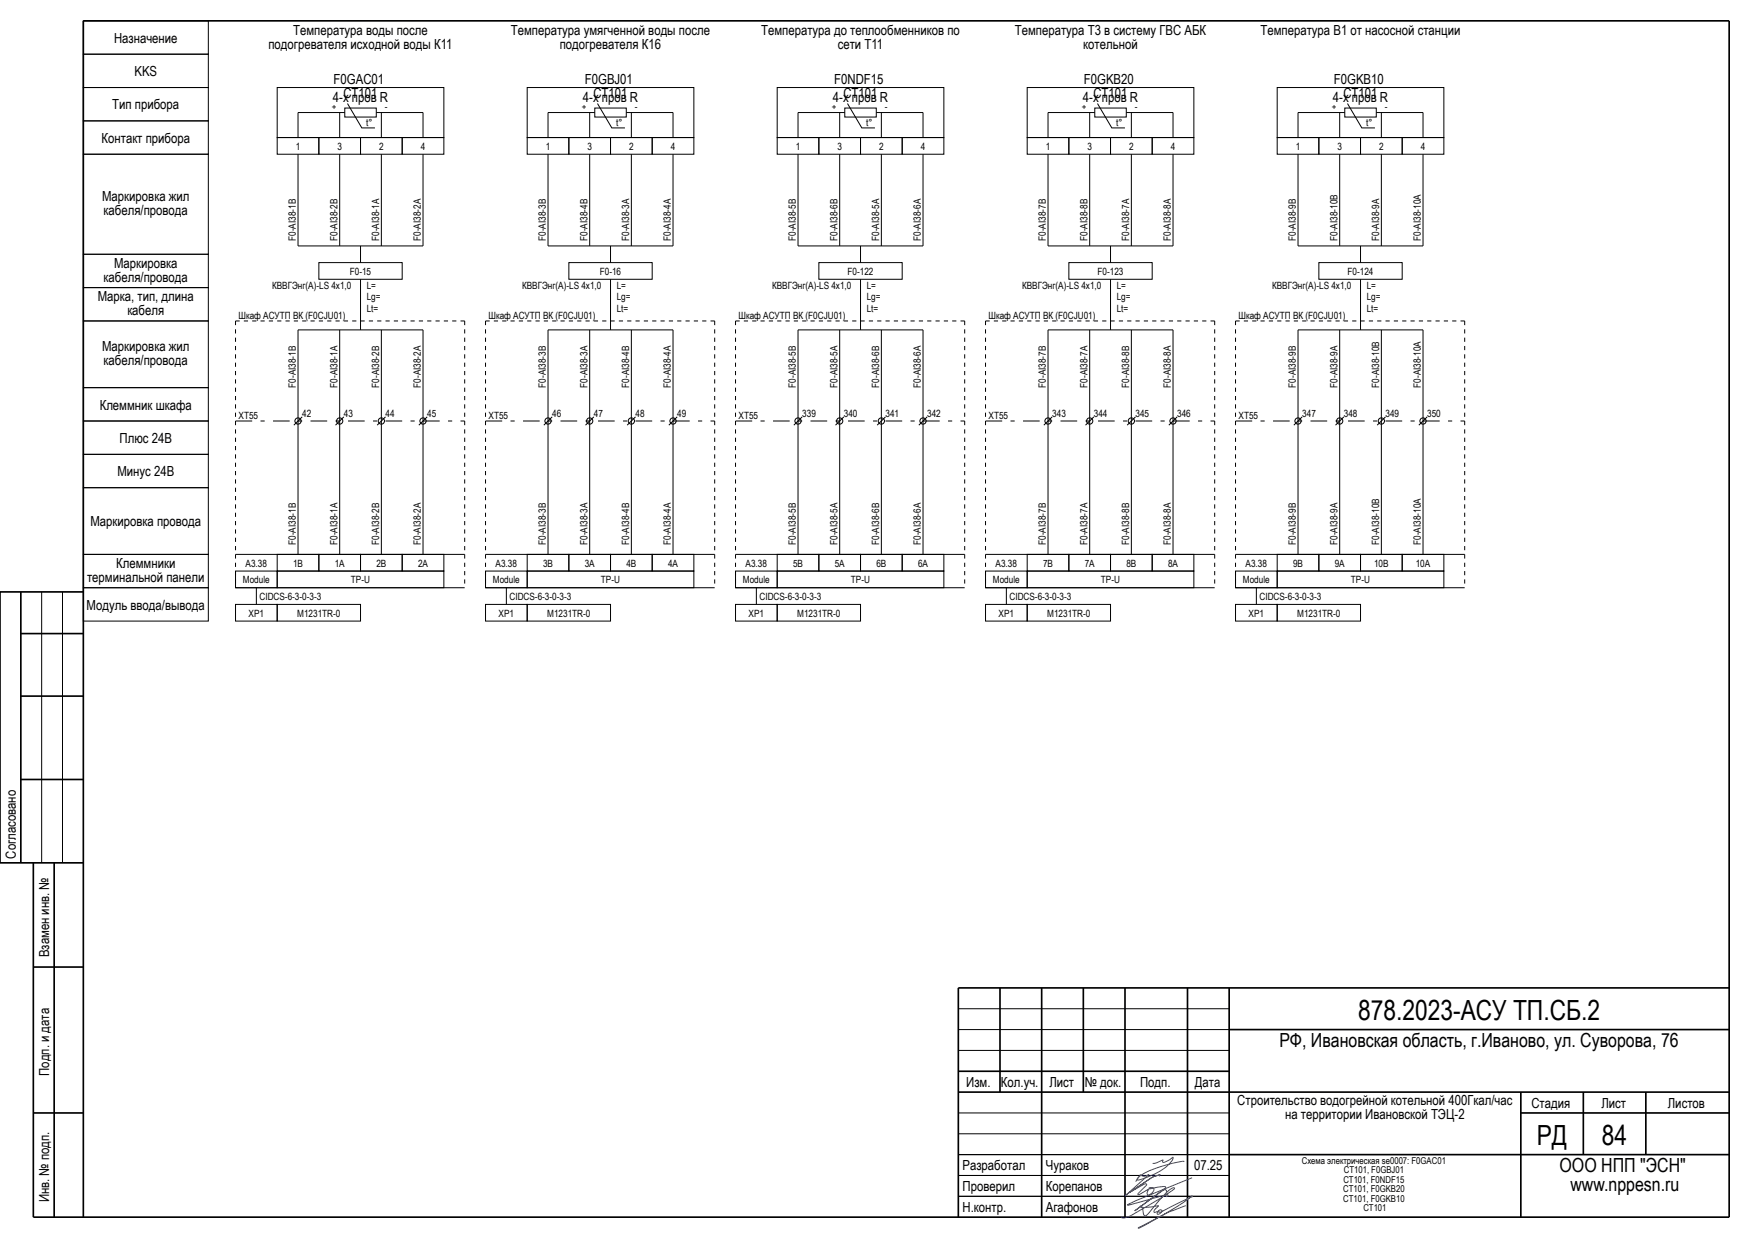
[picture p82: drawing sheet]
<svg xmlns="http://www.w3.org/2000/svg" width="420mm" height="297mm" viewBox="0 0 420 297" stroke-linecap="round" stroke-linejoin="round" font-family="sans-serif">
<defs><g id="words">
<g font-size="6.7">
<text x="325.9" y="244.6">878.2023-АСУ ТП.СБ.2</text>
<text x="368.8" y="274.7">РД</text>
<text x="384.5" y="274.6">84</text>
</g>
<g font-size="4.7">
<text x="307" y="251.1">РФ, Ивановская область, г.Иваново, ул. Суворова, 76</text>
<text x="374.3" y="281.1">ООО НПП &quot;ЭСН&quot;</text>
<text x="376.9" y="285.8">www.nppesn.ru</text>
</g>
<g font-size="3.3">
<text x="27.4" y="10.3">Назначение</text>
<text x="64.4" y="11.7">подогревателя исходной воды К11</text>
<text x="70.3" y="8.4">Температура воды после</text>
<text x="122.6" y="8.4">Температура умягченной воды после</text>
<text x="134.3" y="11.7">подогревателя К16</text>
<text x="182.7" y="8.4">Температура до теплообменников по</text>
<text x="201.1" y="11.7">сети Т11</text>
<text x="243.5" y="8.4">Температура Т3 в систему ГВС АБК</text>
<text x="260" y="11.7">котельной</text>
<text x="302.5" y="8.4">Температура В1 от насосной станции</text>
<text x="32.3" y="18.3">KKS</text>
<text x="80.1" y="20.2">F0GAC01</text>
<text x="82.4" y="23.6">CT101</text>
<text x="140.4" y="20.2">F0GBJ01</text>
<text x="142.4" y="23.6">CT101</text>
<text x="200.2" y="20.2">F0NDF15</text>
<text x="202.4" y="23.6">СТ101</text>
<text x="260.1" y="20.2">F0GKB20</text>
<text x="262.4" y="23.6">СТ101</text>
<text x="320.1" y="20.2">F0GKB10</text>
<text x="322.4" y="23.6">СТ101</text>
<text x="27" y="26.2">Тип прибора</text>
<text x="79.9" y="24.4">4-x пров R</text>
<text x="139.9" y="24.4">4-x пров R</text>
<text x="199.9" y="24.4">4-x пров R</text>
<text x="259.9" y="24.4">4-x пров R</text>
<text x="319.9" y="24.4">4-x пров R</text>
<text x="24.4" y="34.2">Контакт прибора</text>
<text x="24.5" y="48.2">Маркировка жил</text>
<text x="24.9" y="51.6">кабеля/провода</text>
<text x="27.4" y="64.2">Маркировка</text>
<text x="24.9" y="67.6">кабеля/провода</text>
<text x="23.5" y="72.2">Марка, тип, длина</text>
<text x="30.6" y="75.6">кабеля</text>
<text x="24.5" y="84.2">Маркировка жил</text>
<text x="24.9" y="87.6">кабеля/провода</text>
<text x="23.9" y="98.3">Клеммник шкафа</text>
<text x="28.7" y="106.3">Плюс 24В</text>
<text x="28.2" y="114.3">Минус 24В</text>
<text x="21.7" y="126.3">Маркировка провода</text>
<text x="27.9" y="136.2">Клеммники</text>
<text x="20.9" y="139.6">терминальной панели</text>
<text x="20.8" y="146.3">Модуль ввода/вывода</text>
<text x="3.8" y="206" transform="rotate(-90 3.8 206)">Согласовано</text>
<text x="11.8" y="229.7" transform="rotate(-90 11.8 229.7)">Взамен инв. №</text>
<text x="11.8" y="258.1" transform="rotate(-90 11.8 258.1)">Подп. и дата</text>
<text x="231.9" y="260.8">Изм.</text>
<text x="240.2" y="260.8">Кол.уч.</text>
<text x="251.8" y="260.8">Лист</text>
<text x="260.4" y="260.8">№ док.</text>
<text x="273.6" y="260.8">Подп.</text>
<text x="286.8" y="260.8">Дата</text>
<text x="296.9" y="265.1">Строительство водогрейной котельной 400Гкал/час</text>
<text x="308.4" y="268.4">на территории Ивановской ТЭЦ-2</text>
<text x="367.5" y="265.8">Стадия</text>
<text x="384.3" y="265.8">Лист</text>
<text x="400.3" y="265.8">Листов</text>
<text x="231" y="280.7">Разработал</text>
<text x="251" y="280.8">Чураков</text>
<text x="286.6" y="280.8">07.25</text>
<text x="231" y="285.8">Проверил</text>
<text x="251" y="285.8">Корепанов</text>
<text x="11.8" y="288.5" transform="rotate(-90 11.8 288.5)">Инв. № подп.</text>
<text x="231" y="290.8">Н.контр.</text>
<text x="251" y="290.8">Агафонов</text>
</g>
<g font-size="2.4">
<text x="79.7" y="26.4">+</text>
<text x="92.3" y="26.4">-</text>
<text x="139.7" y="26.4">+</text>
<text x="152.3" y="26.4">-</text>
<text x="199.7" y="26.4">+</text>
<text x="212.3" y="26.4">-</text>
<text x="259.7" y="26.4">+</text>
<text x="272.3" y="26.4">-</text>
<text x="319.7" y="26.4">+</text>
<text x="332.3" y="26.4">-</text>
<text x="71" y="35.9">1</text>
<text x="81" y="35.9">3</text>
<text x="87.9" y="30.3">t°</text>
<text x="91" y="35.9">2</text>
<text x="101" y="35.9">4</text>
<text x="131" y="35.9">1</text>
<text x="141" y="35.9">3</text>
<text x="147.9" y="30.3">t°</text>
<text x="151" y="35.9">2</text>
<text x="161" y="35.9">4</text>
<text x="191" y="35.9">1</text>
<text x="201" y="35.9">3</text>
<text x="207.9" y="30.3">t°</text>
<text x="211" y="35.9">2</text>
<text x="221" y="35.9">4</text>
<text x="251" y="35.9">1</text>
<text x="261" y="35.9">3</text>
<text x="267.9" y="30.3">t°</text>
<text x="271" y="35.9">2</text>
<text x="281" y="35.9">4</text>
<text x="311" y="35.9">1</text>
<text x="321" y="35.9">3</text>
<text x="327.9" y="30.3">t°</text>
<text x="331" y="35.9">2</text>
<text x="341" y="35.9">4</text>
<text x="71" y="57.8" transform="rotate(-90 71 57.8)">F0-AI38-1B</text>
<text x="81" y="57.8" transform="rotate(-90 81 57.8)">F0-AI38-2B</text>
<text x="91" y="57.8" transform="rotate(-90 91 57.8)">F0-AI38-1A</text>
<text x="101" y="57.8" transform="rotate(-90 101 57.8)">F0-AI38-2A</text>
<text x="131" y="57.8" transform="rotate(-90 131 57.8)">F0-AI38-3B</text>
<text x="141" y="57.8" transform="rotate(-90 141 57.8)">F0-AI38-4B</text>
<text x="151" y="57.8" transform="rotate(-90 151 57.8)">F0-AI38-3A</text>
<text x="161" y="57.8" transform="rotate(-90 161 57.8)">F0-AI38-4A</text>
<text x="191" y="57.8" transform="rotate(-90 191 57.8)">F0-AI38-5B</text>
<text x="201" y="57.8" transform="rotate(-90 201 57.8)">F0-AI38-6B</text>
<text x="211" y="57.8" transform="rotate(-90 211 57.8)">F0-AI38-5A</text>
<text x="221" y="57.8" transform="rotate(-90 221 57.8)">F0-AI38-6A</text>
<text x="251" y="57.8" transform="rotate(-90 251 57.8)">F0-AI38-7B</text>
<text x="261" y="57.8" transform="rotate(-90 261 57.8)">F0-AI38-8B</text>
<text x="271" y="57.8" transform="rotate(-90 271 57.8)">F0-AI38-7A</text>
<text x="281" y="57.8" transform="rotate(-90 281 57.8)">F0-AI38-8A</text>
<text x="311" y="57.8" transform="rotate(-90 311 57.8)">F0-AI38-9B</text>
<text x="321" y="57.8" transform="rotate(-90 321 57.8)">F0-AI38-10B</text>
<text x="331" y="57.8" transform="rotate(-90 331 57.8)">F0-AI38-9A</text>
<text x="341" y="57.8" transform="rotate(-90 341 57.8)">F0-AI38-10A</text>
<text x="84" y="65.9">F0-15</text>
<text x="144" y="65.9">F0-16</text>
<text x="203.4" y="65.9">F0-122</text>
<text x="263.4" y="65.9">F0-123</text>
<text x="323.4" y="65.9">F0-124</text>
<text x="65.3" y="69.4">КВВГЭнг(А)-LS 4х1,0</text>
<text x="88" y="69.4">L=</text>
<text x="88" y="71.9">Lg=</text>
<text x="125.3" y="69.4">КВВГЭнг(А)-LS 4х1,0</text>
<text x="148" y="69.4">L=</text>
<text x="148" y="71.9">Lg=</text>
<text x="185.3" y="69.4">КВВГЭнг(А)-LS 4х1,0</text>
<text x="208" y="69.4">L=</text>
<text x="208" y="71.9">Lg=</text>
<text x="245.3" y="69.4">КВВГЭнг(А)-LS 4х1,0</text>
<text x="268" y="69.4">L=</text>
<text x="268" y="71.9">Lg=</text>
<text x="305.3" y="69.4">КВВГЭнг(А)-LS 4х1,0</text>
<text x="328" y="69.4">L=</text>
<text x="328" y="71.9">Lg=</text>
<text x="57.3" y="76.4">Шкаф АСУТП ВК (F0CJU01)</text>
<text x="88" y="74.9">Lt=</text>
<text x="117.3" y="76.4">Шкаф АСУТП ВК (F0CJU01)</text>
<text x="148" y="74.9">Lt=</text>
<text x="177.3" y="76.4">Шкаф АСУТП ВК (F0CJU01)</text>
<text x="208" y="74.9">Lt=</text>
<text x="237.3" y="76.4">Шкаф АСУТП ВК (F0CJU01)</text>
<text x="268" y="74.9">Lt=</text>
<text x="297.3" y="76.4">Шкаф АСУТП ВК (F0CJU01)</text>
<text x="328" y="74.9">Lt=</text>
<text x="71" y="93" transform="rotate(-90 71 93)">F0-AI38-1B</text>
<text x="81" y="93" transform="rotate(-90 81 93)">F0-AI38-1A</text>
<text x="91" y="93" transform="rotate(-90 91 93)">F0-AI38-2B</text>
<text x="101" y="93" transform="rotate(-90 101 93)">F0-AI38-2A</text>
<text x="131" y="93" transform="rotate(-90 131 93)">F0-AI38-3B</text>
<text x="141" y="93" transform="rotate(-90 141 93)">F0-AI38-3A</text>
<text x="151" y="93" transform="rotate(-90 151 93)">F0-AI38-4B</text>
<text x="161" y="93" transform="rotate(-90 161 93)">F0-AI38-4A</text>
<text x="191" y="93" transform="rotate(-90 191 93)">F0-AI38-5B</text>
<text x="201" y="93" transform="rotate(-90 201 93)">F0-AI38-5A</text>
<text x="211" y="93" transform="rotate(-90 211 93)">F0-AI38-6B</text>
<text x="221" y="93" transform="rotate(-90 221 93)">F0-AI38-6A</text>
<text x="251" y="93" transform="rotate(-90 251 93)">F0-AI38-7B</text>
<text x="261" y="93" transform="rotate(-90 261 93)">F0-AI38-7A</text>
<text x="271" y="93" transform="rotate(-90 271 93)">F0-AI38-8B</text>
<text x="281" y="93" transform="rotate(-90 281 93)">F0-AI38-8A</text>
<text x="311" y="93" transform="rotate(-90 311 93)">F0-AI38-9B</text>
<text x="321" y="93" transform="rotate(-90 321 93)">F0-AI38-9A</text>
<text x="331" y="93" transform="rotate(-90 331 93)">F0-AI38-10B</text>
<text x="341" y="93" transform="rotate(-90 341 93)">F0-AI38-10A</text>
<text x="57.3" y="100.5">XT55</text>
<text x="72.6" y="99.9">42</text>
<text x="82.5" y="100">43</text>
<text x="92.5" y="100">44</text>
<text x="102.5" y="100">45</text>
<text x="117.3" y="100.5">XT55</text>
<text x="132.6" y="99.9">46</text>
<text x="142.5" y="100">47</text>
<text x="152.5" y="100">48</text>
<text x="162.5" y="100">49</text>
<text x="177.3" y="100.5">XT55</text>
<text x="192.6" y="99.9">339</text>
<text x="202.5" y="100">340</text>
<text x="212.5" y="100">341</text>
<text x="222.5" y="100">342</text>
<text x="237.3" y="100.5">XT55</text>
<text x="252.6" y="99.9">343</text>
<text x="262.5" y="100">344</text>
<text x="272.5" y="100">345</text>
<text x="282.5" y="100">346</text>
<text x="297.3" y="100.5">XT55</text>
<text x="312.6" y="99.9">347</text>
<text x="322.5" y="100">348</text>
<text x="332.5" y="100">349</text>
<text x="342.5" y="100">350</text>
<text x="71" y="130.7" transform="rotate(-90 71 130.7)">F0-AI38-1B</text>
<text x="81" y="130.7" transform="rotate(-90 81 130.7)">F0-AI38-1A</text>
<text x="91" y="130.7" transform="rotate(-90 91 130.7)">F0-AI38-2B</text>
<text x="101" y="130.7" transform="rotate(-90 101 130.7)">F0-AI38-2A</text>
<text x="131" y="130.7" transform="rotate(-90 131 130.7)">F0-AI38-3B</text>
<text x="141" y="130.7" transform="rotate(-90 141 130.7)">F0-AI38-3A</text>
<text x="151" y="130.7" transform="rotate(-90 151 130.7)">F0-AI38-4B</text>
<text x="161" y="130.7" transform="rotate(-90 161 130.7)">F0-AI38-4A</text>
<text x="191" y="130.7" transform="rotate(-90 191 130.7)">F0-AI38-5B</text>
<text x="201" y="130.7" transform="rotate(-90 201 130.7)">F0-AI38-5A</text>
<text x="211" y="130.7" transform="rotate(-90 211 130.7)">F0-AI38-6B</text>
<text x="221" y="130.7" transform="rotate(-90 221 130.7)">F0-AI38-6A</text>
<text x="251" y="130.7" transform="rotate(-90 251 130.7)">F0-AI38-7B</text>
<text x="261" y="130.7" transform="rotate(-90 261 130.7)">F0-AI38-7A</text>
<text x="271" y="130.7" transform="rotate(-90 271 130.7)">F0-AI38-8B</text>
<text x="281" y="130.7" transform="rotate(-90 281 130.7)">F0-AI38-8A</text>
<text x="311" y="130.7" transform="rotate(-90 311 130.7)">F0-AI38-9B</text>
<text x="321" y="130.7" transform="rotate(-90 321 130.7)">F0-AI38-9A</text>
<text x="331" y="130.7" transform="rotate(-90 331 130.7)">F0-AI38-10B</text>
<text x="341" y="130.7" transform="rotate(-90 341 130.7)">F0-AI38-10A</text>
<text x="59" y="135.9">A3.38</text>
<text x="70.3" y="135.9">1B</text>
<text x="80.3" y="135.9">1A</text>
<text x="90.3" y="135.9">2B</text>
<text x="100.3" y="135.9">2A</text>
<text x="119" y="135.9">A3.38</text>
<text x="130.3" y="135.9">3B</text>
<text x="140.3" y="135.9">3A</text>
<text x="150.3" y="135.9">4B</text>
<text x="160.3" y="135.9">4A</text>
<text x="179" y="135.9">A3.38</text>
<text x="190.3" y="135.9">5B</text>
<text x="200.3" y="135.9">5A</text>
<text x="210.3" y="135.9">6B</text>
<text x="220.3" y="135.9">6A</text>
<text x="239" y="135.9">A3.38</text>
<text x="250.3" y="135.9">7B</text>
<text x="260.3" y="135.9">7A</text>
<text x="270.3" y="135.9">8B</text>
<text x="280.3" y="135.9">8A</text>
<text x="299" y="135.9">A3.38</text>
<text x="310.3" y="135.9">9B</text>
<text x="320.3" y="135.9">9A</text>
<text x="329.8" y="135.9">10B</text>
<text x="339.8" y="135.9">10A</text>
<text x="58.3" y="139.9">Module</text>
<text x="62.3" y="143.9">CIDCS-6-3-0-3-3</text>
<text x="84.2" y="139.9">TP-U</text>
<text x="118.3" y="139.9">Module</text>
<text x="122.3" y="143.9">CIDCS-6-3-0-3-3</text>
<text x="144.2" y="139.9">TP-U</text>
<text x="178.3" y="139.9">Module</text>
<text x="182.3" y="143.9">CIDCS-6-3-0-3-3</text>
<text x="204.2" y="139.9">TP-U</text>
<text x="238.3" y="139.9">Module</text>
<text x="242.3" y="143.9">CIDCS-6-3-0-3-3</text>
<text x="264.2" y="139.9">TP-U</text>
<text x="298.3" y="139.9">Module</text>
<text x="302.3" y="143.9">CIDCS-6-3-0-3-3</text>
<text x="324.2" y="139.9">TP-U</text>
<text x="59.7" y="147.9">XP1</text>
<text x="71.3" y="147.9">M1231TR-0</text>
<text x="119.7" y="147.9">XP1</text>
<text x="131.3" y="147.9">M1231TR-0</text>
<text x="179.7" y="147.9">XP1</text>
<text x="191.3" y="147.9">M1231TR-0</text>
<text x="239.7" y="147.9">XP1</text>
<text x="251.3" y="147.9">M1231TR-0</text>
<text x="299.7" y="147.9">XP1</text>
<text x="311.3" y="147.9">M1231TR-0</text>
</g>
<g font-size="2.3">
<text x="312.4" y="279.3">Схема электрическая se0007: F0GAC01</text>
<text x="322.5" y="281.5">CT101, F0GBJ01</text>
<text x="322.4" y="286.1">СТ101, F0GKB20</text>
<text x="322.4" y="283.8">CT101, F0NDF15</text>
<text x="322.4" y="288.3">СТ101, F0GKB10</text>
<text x="327.2" y="290.6">СТ101</text>
</g>
</g></defs>
<g fill="#000" stroke="#000" stroke-width=".24">
<path d="M71.5 27v6zM71.5 27h11.2zM81.5 27v6zM90.3 27h11.2zM91.5 27v6zM101.5 27v6zM131.5 27v6zM131.5 27h11.2zM141.5 27v6zM150.3 27h11.2zM151.5 27v6zM161.5 27v6z"/>
<path d="M191.5 27v6zM191.5 27h11.2zM201.5 27v6zM210.3 27h11.2zM211.5 27v6zM221.5 27v6zM251.5 27v6zM251.5 27h11.2zM261.5 27v6zM270.3 27h11.2zM271.5 27v6zM281.5 27v6z"/>
<path d="M311.5 27v6zM311.5 27h11.2zM321.5 27v6zM330.3 27h11.2zM331.5 27v6zM341.5 27v6zM71.5 37v22zM71.5 59h30zM81.5 37v22zM91.5 37v22zM101.5 37v22zM131.5 37v22z"/>
<path d="M131.5 59h30zM141.5 37v22zM151.5 37v22zM161.5 37v22zM191.5 37v22zM191.5 59h30zM201.5 37v22zM211.5 37v22zM221.5 37v22zM251.5 37v22zM251.5 59h30zM261.5 37v22z"/>
<path d="M271.5 37v22zM281.5 37v22zM311.5 37v22zM311.5 59h30zM321.5 37v22zM331.5 37v22zM341.5 37v22zM71.5 79.1v21.9zM71.5 79.1h30zM81.5 79.1v21.9zM86.5 59v4zM86.5 67v12.1z"/>
<path d="M91.5 79.1v21.9zM101.5 79.1v21.9zM131.5 79.1v21.9zM131.5 79.1h30zM141.5 79.1v21.9zM146.5 59v4zM146.5 67v12.1zM151.5 79.1v21.9zM161.5 79.1v21.9zM191.5 79.1v21.9zM191.5 79.1h30zM201.5 79.1v21.9z"/>
<path d="M206.5 59v4zM206.5 67v12.1zM211.5 79.1v21.9zM221.5 79.1v21.9zM251.5 79.1v21.9zM251.5 79.1h30zM261.5 79.1v21.9zM266.5 59v4zM266.5 67v12.1zM271.5 79.1v21.9zM281.5 79.1v21.9zM311.5 79.1v21.9z"/>
<path d="M311.5 79.1h30zM321.5 79.1v21.9zM326.5 59v4zM326.5 67v12.1zM331.5 79.1v21.9zM341.5 79.1v21.9zM70.5 102l2-2zM71.5 101v32zM80.5 102l2-2zM81.5 101v32zM90.5 102l2-2zM91.5 101v32z"/>
<path d="M100.5 102l2-2zM101.5 101v32zM130.5 102l2-2zM131.5 101v32zM140.5 102l2-2zM141.5 101v32zM150.5 102l2-2zM151.5 101v32zM160.5 102l2-2zM161.5 101v32zM190.5 102l2-2zM191.5 101v32z"/>
<path d="M200.5 102l2-2zM201.5 101v32zM210.5 102l2-2zM211.5 101v32zM220.5 102l2-2zM221.5 101v32zM250.5 102l2-2zM251.5 101v32zM260.5 102l2-2zM261.5 101v32zM270.5 102l2-2zM271.5 101v32z"/>
<path d="M280.5 102l2-2zM281.5 101v32zM310.5 102l2-2zM311.5 101v32zM320.5 102l2-2zM321.5 101v32zM330.5 102l2-2zM331.5 101v32zM340.5 102l2-2zM341.5 101v32zM56.5 133h55zM116.5 133h55z"/>
<path d="M176.5 133h55zM236.5 133h55zM296.5 133h55zM56.5 141h55zM61.5 141v4zM116.5 141h55zM121.5 141v4zM176.5 141h55zM181.5 141v4zM236.5 141h55zM241.5 141v4zM296.5 141h55z"/>
<path d="M301.5 141v4zM10 142v65zM15 142v65zM230 252h65zM230 247h65zM230 242h65zM230 277h65zM230 272h65zM230 267h65zM230 287h65zM230 282h65z"/>
</g>
<g fill="#000" stroke="#000" stroke-width=".4">
<path d="M20 5h395zM5 152h15zM5 167h15zM5 187h15zM5 142v65zM8 207v85zM13 207v85zM8 232h12zM230 237h185zM230 257h65zM295 247h120zM8 267h12z"/>
<path d="M230 262h185zM240 237v25zM260 237v25zM295 277h120zM365 267h50zM380 262v15zM395 262v15zM8 292h407zM20 5v287zM230 237v55zM250 237v55zM270 237v55z"/>
<path d="M285 237v55zM295 237v55zM365 262v30zM415 5v287z"/>
</g>
<path d="M20 142h-20v65h20" fill="none" stroke="#000" stroke-width=".4"/>
<path d="M284.2 278.7l-.1-.1a26.7 26.7 0 0 0-10.8 3.7l-.4 .8a14 14 0 0 0 8.5-4.9l.1-.6-2.1 1.3a.32 .32 0 0 1-.4-.2 .32 .32 0 0 1 .1-.4l-1.5 .7-1 .1M284.6 289.2a74 74 0 0 0-11.4 5.4l1.9-.9 4.7-2.6 6.4-4.1-.1 .1-7.4 3.7h-.4a.34 .34 0 0 1-.1-.4 .34 .34 0 0 1 .5-.1 .34 .34 0 0 1 .1 .4 .74 .74 0 0 1-1.1 .5l.4-.6h-.2a.72 .72 0 0 1-1 .1l1-1.5a9.8 9.8 0 0 1-4.2 .3v-.2a.9 .9 0 0 1 .6 1.2l.1 .4a.57 .57 0 0 0 .2 .7 .57 .57 0 0 0 .8-.2l1.1-1.3a20.9 20.9 0 0 1 4.9-5.1h.4l.1 .1-3.4 2.4-5.3 3.1a6.1 6.1 0 0 1-3.9 1.6v-.4M286.1 282.5l-13.4 5.5-2.1 1.1 9.4-2.5a.25 .25 0 0 1 .3 .2 .25 .25 0 0 1-.3 .3l-.3-.5 .3-.5a.48 .48 0 0 0-.1-.6 .48 .48 0 0 0-.6-.1l-7 5.1 7.5-5.6-.2-.2-.3-.1-3.4 .6-.1-.1a.65 .65 0 0 1 1 0 .65 .65 0 0 1-.2 1l-.8 .6a.48 .48 0 0 1-.5-.3 .48 .48 0 0 1 .1-.6l.2-.5-2.2 1.3-.3-.1 2.1-2.3a.56 .56 0 0 0-.9 .1l-3.2 1.8 5.3-3.6 2-.6-2 .6-6.4 4.4 5.7-5.1a1.72 1.72 0 0 1-2 .1l-1.1 1.6" fill="none" stroke="#00f" stroke-width=".24"/>
<g fill="none" stroke="#000" stroke-width=".24">
<path d="M20 13h30v8h-30zM20 5h30v8h-30zM20 37h30v24h-30zM20 29h30v8h-30zM20 21h30v8h-30zM66.5 33h10v4h-10zM66.5 21h40v12h-40zM76.5 33h10v4h-10zM82.7 25.9h7.6v2.2h-7.6zM83.4 24.8l3.4 5.9h3.2M86.5 33h10v4h-10zM96.5 33h10v4h-10z"/>
<path d="M126.5 33h10v4h-10zM126.5 21h40v12h-40zM136.5 33h10v4h-10zM142.7 25.9h7.6v2.2h-7.6zM143.4 24.8l3.4 5.9h3.2M146.5 33h10v4h-10zM156.5 33h10v4h-10zM186.5 33h10v4h-10zM186.5 21h40v12h-40zM196.5 33h10v4h-10zM202.7 25.9h7.6v2.2h-7.6zM203.4 24.8l3.4 5.9h3.2"/>
<path d="M206.5 33h10v4h-10zM216.5 33h10v4h-10zM246.5 33h10v4h-10zM246.5 21h40v12h-40zM256.5 33h10v4h-10zM262.7 25.9h7.6v2.2h-7.6zM263.4 24.8l3.4 5.9h3.2M266.5 33h10v4h-10zM276.5 33h10v4h-10zM306.5 33h10v4h-10zM306.5 21h40v12h-40zM316.5 33h10v4h-10z"/>
<path d="M322.7 25.9h7.6v2.2h-7.6zM323.4 24.8l3.4 5.9h3.2M326.5 33h10v4h-10zM336.5 33h10v4h-10zM20 77h30v16h-30zM20 69h30v8h-30zM20 61h30v8h-30zM76.5 63h20v4h-20zM136.5 63h20v4h-20zM196.5 63h20v4h-20zM256.5 63h20v4h-20zM316.5 63h20v4h-20z"/>
<path d="M20 93h30v8h-30zM20 117h30v16h-30zM20 101h30v8h-30zM20 109h30v8h-30zM20 133h30v8h-30zM56.5 137h10v4h-10zM66.5 137h40v4h-40zM66.5 133h10v4h-10zM76.5 133h10v4h-10zM86.5 133h10v4h-10zM96.5 133h10v4h-10zM116.5 137h10v4h-10z"/>
<path d="M126.5 137h40v4h-40zM126.5 133h10v4h-10zM136.5 133h10v4h-10zM146.5 133h10v4h-10zM156.5 133h10v4h-10zM176.5 137h10v4h-10zM186.5 137h40v4h-40zM186.5 133h10v4h-10zM196.5 133h10v4h-10zM206.5 133h10v4h-10zM216.5 133h10v4h-10zM236.5 137h10v4h-10z"/>
<path d="M246.5 137h40v4h-40zM246.5 133h10v4h-10zM256.5 133h10v4h-10zM266.5 133h10v4h-10zM276.5 133h10v4h-10zM296.5 137h10v4h-10zM306.5 137h40v4h-40zM306.5 133h10v4h-10zM316.5 133h10v4h-10zM326.5 133h10v4h-10zM336.5 133h10v4h-10zM20 141h30v8h-30z"/>
<path d="M56.5 145h10v4h-10zM66.5 145h20v4h-20zM116.5 145h10v4h-10zM126.5 145h20v4h-20zM176.5 145h10v4h-10zM186.5 145h20v4h-20zM236.5 145h10v4h-10zM246.5 145h20v4h-20zM296.5 145h10v4h-10zM306.5 145h20v4h-20z"/>
<circle cx="71.5" cy="101" r=".75"/>
<circle cx="81.5" cy="101" r=".75"/>
<circle cx="91.5" cy="101" r=".75"/>
<circle cx="101.5" cy="101" r=".75"/>
<circle cx="131.5" cy="101" r=".75"/>
<circle cx="141.5" cy="101" r=".75"/>
<circle cx="151.5" cy="101" r=".75"/>
<circle cx="161.5" cy="101" r=".75"/>
<circle cx="191.5" cy="101" r=".75"/>
<circle cx="201.5" cy="101" r=".75"/>
<circle cx="211.5" cy="101" r=".75"/>
<circle cx="221.5" cy="101" r=".75"/>
<circle cx="251.5" cy="101" r=".75"/>
<circle cx="261.5" cy="101" r=".75"/>
<circle cx="271.5" cy="101" r=".75"/>
<circle cx="281.5" cy="101" r=".75"/>
<circle cx="311.5" cy="101" r=".75"/>
<circle cx="321.5" cy="101" r=".75"/>
<circle cx="331.5" cy="101" r=".75"/>
<circle cx="341.5" cy="101" r=".75"/>
</g>
<g fill="#000" stroke="#000" stroke-width=".24" stroke-dasharray="1 1" stroke-linecap="butt">
<path d="M56.5 77v64zM56.5 77h55zM111.5 77v64zM116.5 77v64zM116.5 77h55zM171.5 77v64zM176.5 77v64zM176.5 77h55zM231.5 77v64zM236.5 77v64zM236.5 77h55zM291.5 77v64z"/>
<path d="M296.5 77v64zM296.5 77h55zM351.5 77v64z"/>
</g>
<path d="M56.5 101h55zM116.5 101h55zM176.5 101h55zM236.5 101h55zM296.5 101h55z" fill="#000" stroke="#000" stroke-width=".24" stroke-dasharray="4 2 1 2" stroke-linecap="butt"/>
<use href="#words"/>
</svg>
